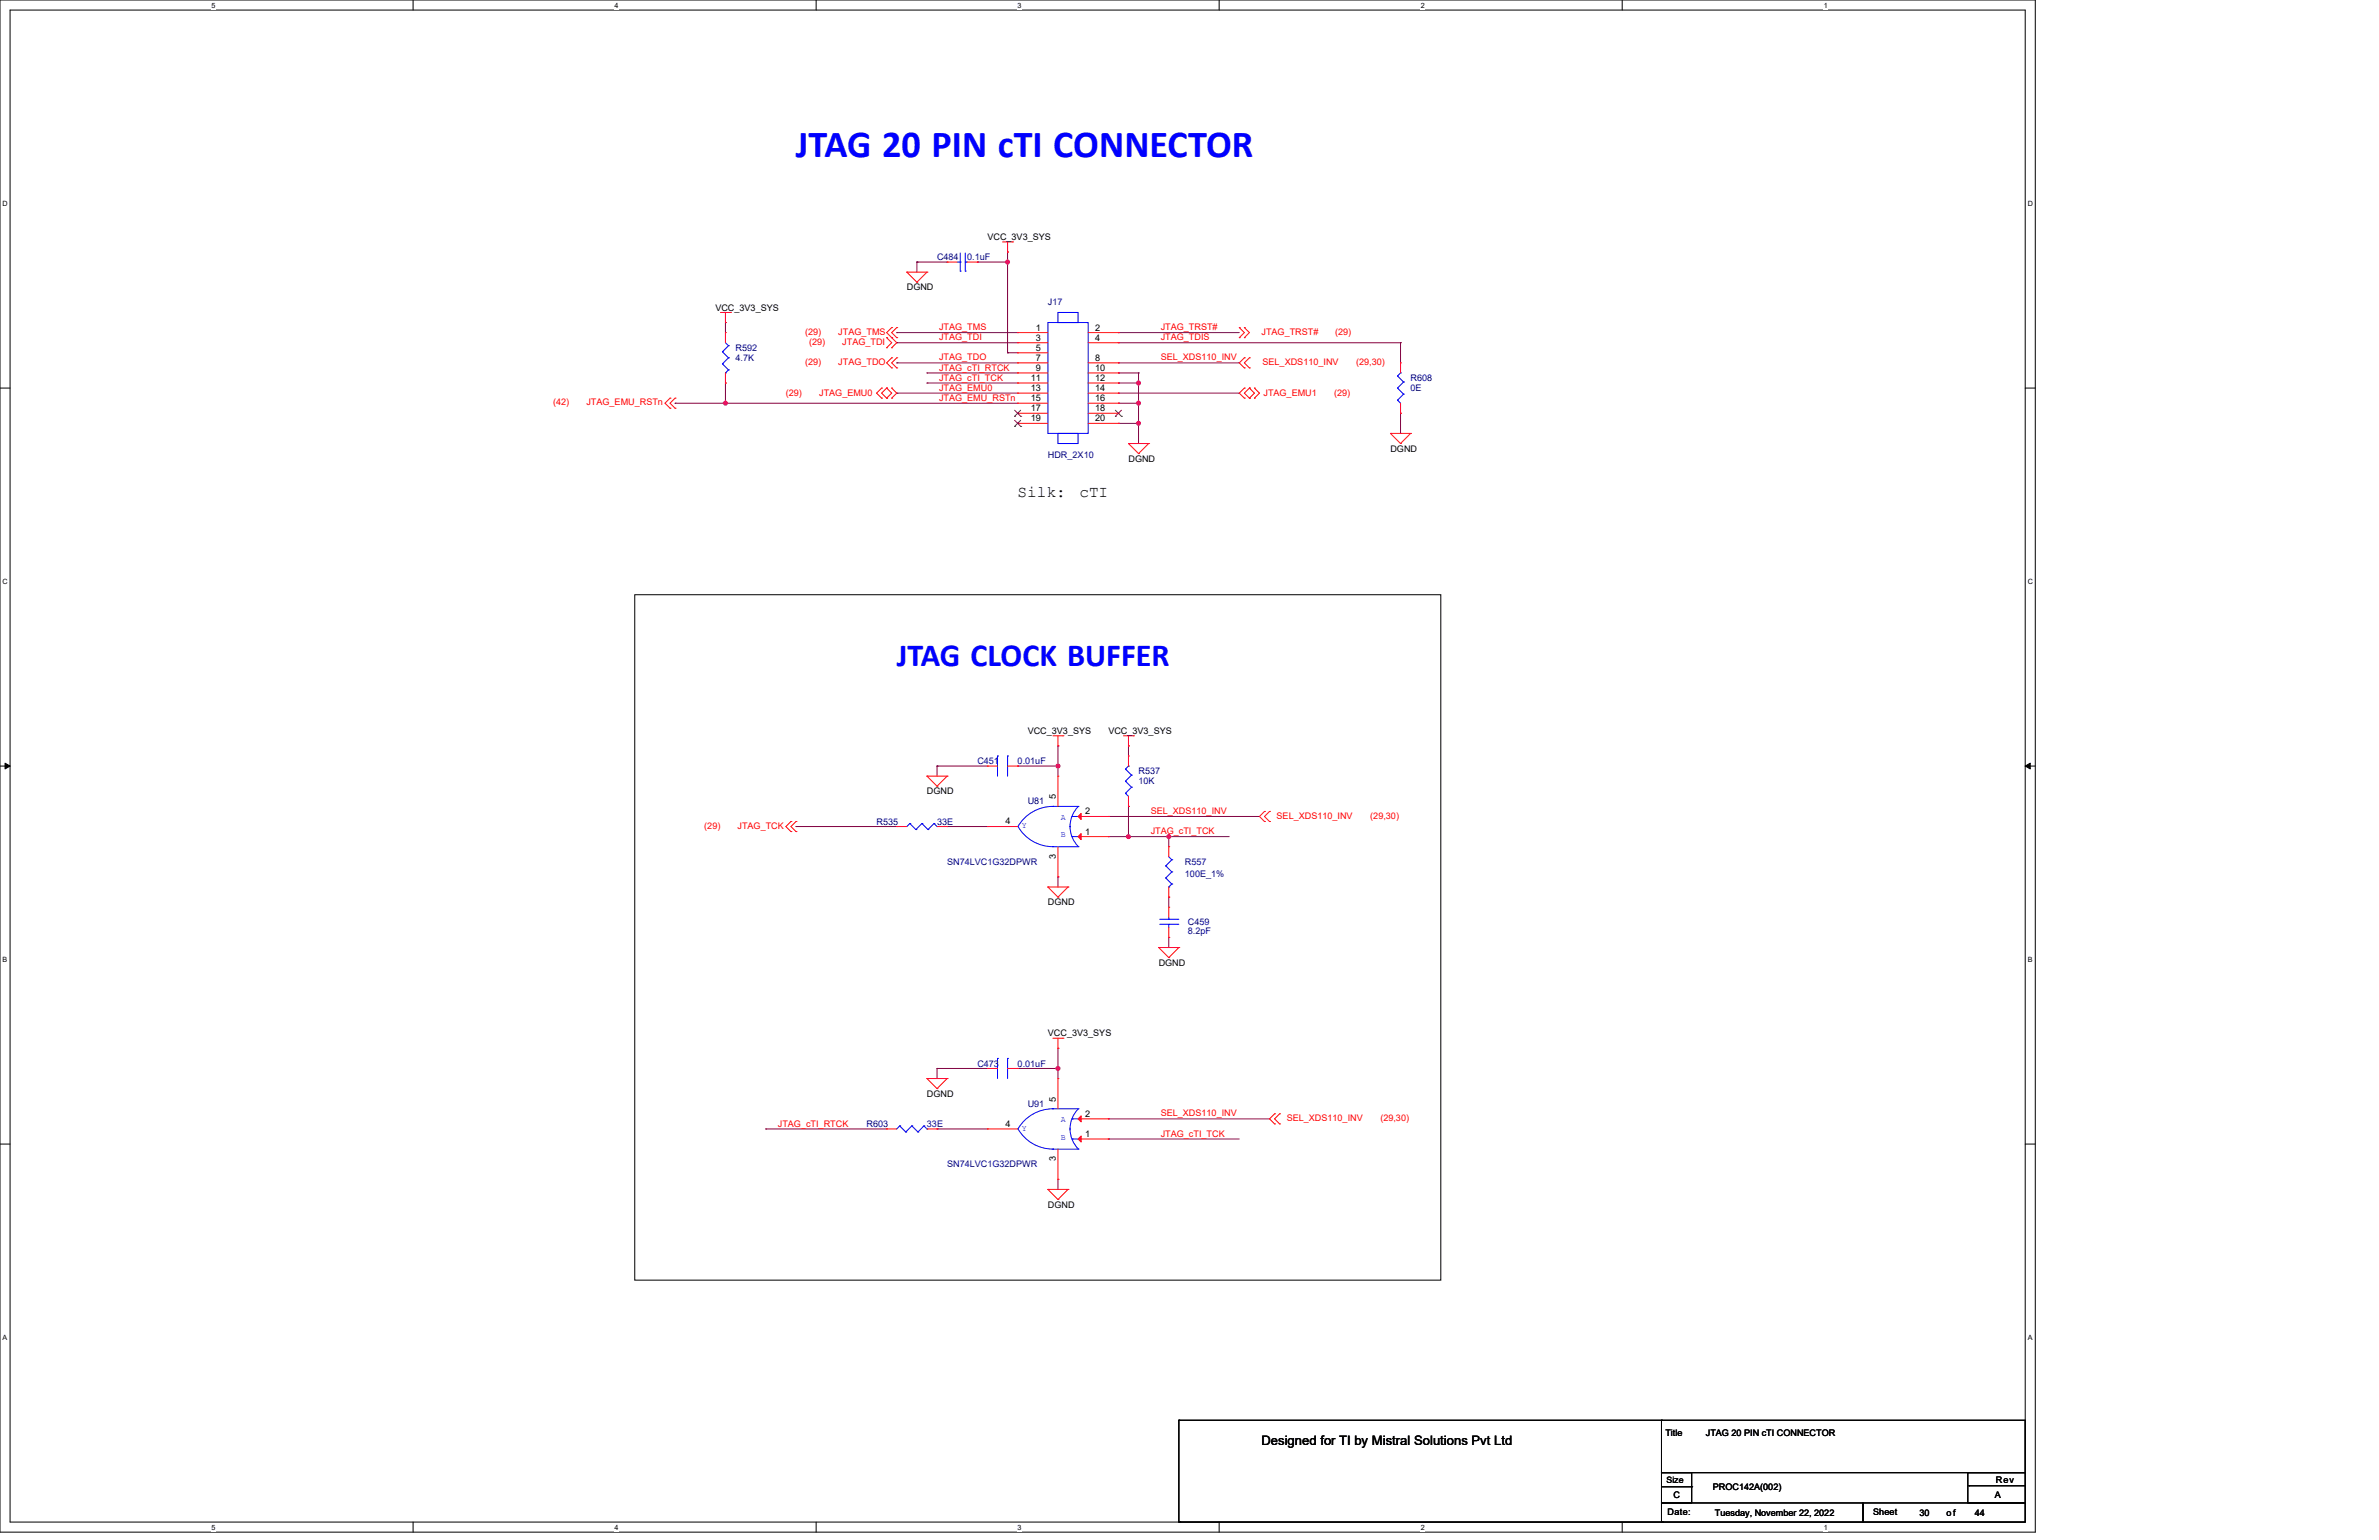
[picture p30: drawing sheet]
<svg xmlns="http://www.w3.org/2000/svg" width="432mm" height="279mm" viewBox="0 0 432 279" stroke-linecap="round" stroke-linejoin="round" font-family="sans-serif">
<defs><g id="words">
<text font-size="6.9" fill="#00f" x="144.5" y="28.6">JTAG 20 PIN cTI CONNECTOR</text>
<text font-size="5.8" fill="#00f" x="162.8" y="120.8">JTAG CLOCK BUFFER</text>
<g font-size="2.9">
<text x="184.7" y="90.2">Silk:</text>
<text x="195.9" y="90.2">cTI</text>
</g>
<text font-size="2.4" x="229" y="262.2">Designed for TI by Mistral Solutions Pvt Ltd</text>
<g font-size="1.6" fill="#000080">
<text x="170.1" y="47.2">C484</text>
<text x="175.6" y="47.2">0.1uF</text>
<text x="190.2" y="55.4">J17</text>
<text x="133.5" y="63.7">R592</text>
<text x="133.5" y="65.5">4.7K</text>
<text x="256" y="69.1">R608</text>
<text x="256" y="71">0E</text>
<text x="190.2" y="83">HDR_2X10</text>
<text x="177.4" y="138.6">C451</text>
<text x="184.7" y="138.6">0.01uF</text>
<text x="206.7" y="140.5">R537</text>
<text x="206.7" y="142.3">10K</text>
<text x="159.1" y="149.6">R535</text>
<text x="170.1" y="149.6">33E</text>
<text x="186.5" y="146">U81</text>
<text x="171.9" y="156.9">SN74LVC1G32DPWR</text>
<text x="215.1" y="156.9">R557</text>
<text x="215.1" y="159.1">100E_1%</text>
<text x="215.6" y="167.9">C459</text>
<text x="215.6" y="169.5">8.2pF</text>
<text x="177.4" y="193.5">C473</text>
<text x="184.7" y="193.5">0.01uF</text>
<text x="186.5" y="200.8">U91</text>
<text x="157.3" y="204.5">R603</text>
<text x="168.2" y="204.5">33E</text>
<text x="171.9" y="211.8">SN74LVC1G32DPWR</text>
</g>
<g font-size="1.6">
<text x="179.2" y="43.5">VCC_3V3_SYS</text>
<text x="164.6" y="52.7">DGND</text>
<text x="129.8" y="56.3">VCC_3V3_SYS</text>
<text x="188" y="60">1</text>
<text x="198.8" y="60">2</text>
<text x="188" y="61.8">3</text>
<text x="188" y="63.6">5</text>
<text x="188" y="65.5">7</text>
<text x="198.8" y="61.8">4</text>
<text x="198.8" y="65.5">8</text>
<text x="187.1" y="69.1">11</text>
<text x="187.1" y="71">13</text>
<text x="188" y="67.3">9</text>
<text x="198.8" y="67.3">10</text>
<text x="198.8" y="69.1">12</text>
<text x="198.8" y="71">14</text>
<text x="187.1" y="72.8">15</text>
<text x="187.1" y="74.6">17</text>
<text x="187.1" y="76.4">19</text>
<text x="198.8" y="72.8">16</text>
<text x="198.8" y="74.6">18</text>
<text x="198.8" y="76.4">20</text>
<text x="204.8" y="83.8">DGND</text>
<text x="252.4" y="81.9">DGND</text>
<text x="186.5" y="133.1">VCC_3V3_SYS</text>
<text x="201.2" y="133.1">VCC_3V3_SYS</text>
<text x="168.2" y="144.1">DGND</text>
<text x="182.5" y="149.6">4</text>
<text x="191.7" y="145" transform="rotate(-90 191.7 145)">5</text>
<text x="197" y="147.8">2</text>
<text x="191.7" y="155.8" transform="rotate(-90 191.7 155.8)">3</text>
<text x="197" y="151.4">1</text>
<text x="190.2" y="164.2">DGND</text>
<text x="210.3" y="175.2">DGND</text>
<text x="190.2" y="188">VCC_3V3_SYS</text>
<text x="168.2" y="199">DGND</text>
<text x="191.7" y="199.9" transform="rotate(-90 191.7 199.9)">5</text>
<text x="197" y="202.6">2</text>
<text x="182.5" y="204.4">4</text>
<text x="197" y="206.3">1</text>
<text x="191.7" y="210.7" transform="rotate(-90 191.7 210.7)">3</text>
<text x="190.2" y="219.1">DGND</text>
<text x="302.3" y="260.6">Title</text>
<text x="309.6" y="260.6">JTAG 20 PIN cTI CONNECTOR</text>
<text x="302.5" y="269">Size</text>
<text x="362.3" y="269">Rev</text>
<text x="302.7" y="274.9">Date:</text>
<text x="303.8" y="271.8">C</text>
<text x="310.9" y="270.3">PROC142A(002)</text>
<text x="311.3" y="275.1">Tuesday, November 22, 2022</text>
<text x="340" y="274.9">Sheet</text>
<text x="348.4" y="275.1">30</text>
<text x="353.3" y="275.1">of</text>
<text x="358.4" y="275.1">44</text>
<text x="362.1" y="271.8">A</text>
</g>
<g font-size="1.6" fill="#f00">
<text x="170.4" y="59.9">JTAG_TMS</text>
<text x="210.7" y="59.9">JTAG_TRST#</text>
<text x="146.1" y="60.7">(29)</text>
<text x="146.9" y="62.6">(29)</text>
<text x="152.2" y="60.7">JTAG_TMS</text>
<text x="152.9" y="62.6">JTAG_TDI</text>
<text x="170.4" y="65.4">JTAG_TDO</text>
<text x="170.4" y="61.7">JTAG_TDI</text>
<text x="210.7" y="65.4">SEL_XDS110_INV</text>
<text x="210.7" y="61.7">JTAG_TDIS</text>
<text x="229" y="60.7">JTAG_TRST#</text>
<text x="242.3" y="60.7">(29)</text>
<text x="142.6" y="71.9">(29)</text>
<text x="146.1" y="66.2">(29)</text>
<text x="148.7" y="71.9">JTAG_EMU0</text>
<text x="152.2" y="66.2">JTAG_TDO</text>
<text x="170.4" y="69.1">JTAG_cTI_TCK</text>
<text x="170.4" y="67.2">JTAG_cTI_RTCK</text>
<text x="170.4" y="70.9">JTAG_EMU0</text>
<text x="229.2" y="66.2">SEL_XDS110_INV</text>
<text x="229.3" y="71.9">JTAG_EMU1</text>
<text x="242.1" y="71.9">(29)</text>
<text x="246.2" y="66.2">(29,30)</text>
<text x="100.4" y="73.5">(42)</text>
<text x="106.4" y="73.5">JTAG_EMU_RSTn</text>
<text x="170.4" y="72.7">JTAG_EMU_RSTn</text>
<text x="208.9" y="147.7">SEL_XDS110_INV</text>
<text x="231.7" y="148.5">SEL_XDS110_INV</text>
<text x="248.7" y="148.5">(29,30)</text>
<text x="127.8" y="150.3">(29)</text>
<text x="133.9" y="150.3">JTAG_TCK</text>
<text x="208.9" y="151.3">JTAG_cTI_TCK</text>
<text x="210.7" y="202.6">SEL_XDS110_INV</text>
<text x="233.5" y="203.4">SEL_XDS110_INV</text>
<text x="250.5" y="203.4">(29,30)</text>
<text x="141.2" y="204.4">JTAG_cTI_RTCK</text>
<text x="210.7" y="206.2">JTAG_cTI_TCK</text>
</g>
<g font-size="1.5" fill="#00f">
<text x="192.6" y="148.8">A</text>
<text x="185.4" y="150.3">Y</text>
<text x="192.6" y="151.9">B</text>
<text x="192.6" y="203.7">A</text>
<text x="185.4" y="205.1">Y</text>
<text x="192.6" y="206.8">B</text>
</g>
<g font-size="1.3">
<text x="38.4" y="1.4">5</text>
<text x="111.6" y="1.4">4</text>
<text x="184.7" y="1.4">3</text>
<text x="257.9" y="1.4">2</text>
<text x="331" y="1.4">1</text>
<text x=".5" y="37.3">D</text>
<text x="368" y="37.3">D</text>
<text x=".5" y="105.9">C</text>
<text x="368" y="105.9">C</text>
<text x=".5" y="174.4">B</text>
<text x="368" y="174.4">B</text>
<text x=".5" y="243">A</text>
<text x="368" y="243">A</text>
<text x="38.4" y="277.5">5</text>
<text x="111.6" y="277.5">4</text>
<text x="184.7" y="277.5">3</text>
<text x="257.9" y="277.5">2</text>
<text x="331" y="277.5">1</text>
</g>
</g></defs>
<path d="M0 0h369.4v278h-369.4zM1.8 1.8h365.8v274.3h-365.8z" fill="none" stroke="#000" stroke-width=".18"/>
<g fill="#fff">
<path d="M38.4 .2h.7v1.4h-.7z"/>
<path d="M38.4 276.3h.7v1.5h-.7z"/>
</g>
<path d="M75 0v1.8M75 276.1v1.9" fill="none" stroke="#000" stroke-width=".18"/>
<g fill="#fff">
<path d="M111.6 .2h.7v1.4h-.7z"/>
<path d="M111.6 276.3h.7v1.5h-.7z"/>
</g>
<path d="M148.1 0v1.8M148.1 276.1v1.9" fill="none" stroke="#000" stroke-width=".18"/>
<g fill="#fff">
<path d="M184.7 .2h.7v1.4h-.7z"/>
<path d="M184.7 276.3h.7v1.5h-.7z"/>
</g>
<path d="M221.3 0v1.8M221.3 276.1v1.9" fill="none" stroke="#000" stroke-width=".18"/>
<g fill="#fff">
<path d="M257.9 .2h.7v1.4h-.7z"/>
<path d="M257.9 276.3h.7v1.5h-.7z"/>
</g>
<path d="M294.4 0v1.8M294.4 276.1v1.9" fill="none" stroke="#000" stroke-width=".18"/>
<g fill="#fff">
<path d="M331 .2h.7v1.4h-.7z"/>
<path d="M331 276.3h.7v1.5h-.7z"/>
<path d="M.5 36.1h.9v1.5h-.9z"/>
<path d="M368 36.1h1v1.5h-1z"/>
<path d="M.5 104.7h.9v1.5h-.9z"/>
<path d="M368 104.7h1v1.5h-1z"/>
</g>
<path d="M0 70.4h1.8M367.6 70.4h1.8" fill="none" stroke="#000" stroke-width=".18"/>
<g fill="#fff">
<path d="M.5 173.3h.8v1.4h-.8z"/>
<path d="M368 173.3h.9v1.4h-.9z"/>
</g>
<path d="M0 139h1.8M.9 138.5l.9 .5-.9 .5zM367.6 139l.9-.5v1zM367.6 139h1.8" fill="none" stroke="#000" stroke-width=".18"/>
<path d="M.9 138.5l.9 .5-.9 .5zM367.6 139l.9-.5v1z" fill="#000"/>
<g fill="#fff">
<path d="M.5 241.9h.8v1.4h-.8z"/>
<path d="M368 241.9h.9v1.4h-.9z"/>
</g>
<path d="M115.2 107.9h146.3v124.4h-146.3zM0 207.6h1.8M367.6 207.6h1.8" fill="none" stroke="#000" stroke-width=".18"/>
<path d="M204.8 146.3h.1M204.8 151.8h.1M204.8 151.8h18.3M204.8 146.3v5.5M212.1 151.8h.1M212.1 151.8v1.8" fill="none" stroke="#800040" stroke-width=".18"/>
<circle cx="212.1" cy="151.8" r=".36" fill="#f0f"/>
<circle cx="212.1" cy="151.8" r=".36" fill="none" stroke="#f0f" stroke-width=".18"/>
<circle cx="204.8" cy="151.8" r=".36" fill="#f0f"/>
<circle cx="204.8" cy="151.8" r=".36" fill="none" stroke="#f0f" stroke-width=".18"/>
<g fill="none" stroke="#800040" stroke-width=".18">
<path d="M131.7 58.5h.1M131.7 58.5v1.8M162.8 65.8h.1M162.8 62.2h.1M162.8 60.3h.1M162.8 71.3h.1M162.8 60.3h21.9M162.8 65.8h21.9M162.8 62.2h21.9M162.8 71.3h21.9M168.2 69.5h.1M168.2 67.7h.1"/>
<path d="M168.2 69.5h16.5M168.2 67.7h16.5M203 60.3h.1M203 65.8h.1M203 69.5h.1M203 67.7h.1M203 69.5h3.7M203 67.7h3.7M203 60.3h21.9M203 65.8h21.9M206.7 67.7h.1M206.7 69.5h.1"/>
<path d="M206.7 67.7v5.5M192 135.3h.1M192 135.3v3.7M204.8 135.3h.1M204.8 135.3v1.9M144.5 150h.1M144.5 150h18.3M171.9 150h.1M171.9 150h7.3M192 190.2h.1M192 190.2v3.7M139 204.8h.1"/>
<path d="M139 204.8h21.9M170.1 204.8h.1M170.1 204.8h9.1"/>
</g>
<circle cx="206.6" cy="73.1" r=".36" fill="#f0f"/>
<circle cx="206.6" cy="73.1" r=".36" fill="none" stroke="#f0f" stroke-width=".18"/>
<circle cx="206.6" cy="69.5" r=".36" fill="#f0f"/>
<circle cx="206.6" cy="69.5" r=".36" fill="none" stroke="#f0f" stroke-width=".18"/>
<g fill="none" stroke="#800040" stroke-width=".18">
<path d="M131.7 73.2h.1M131.7 69.5h.1M131.7 73.2h53M131.7 69.5v3.7M203 73.2h.1M203 62.2h.1M203 73.2h3.7M203 62.2h51.2M206.7 73.2h.1M206.7 73.2v3.6M254.2 62.2h.1M254.2 75h.1"/>
<path d="M254.2 62.2v3.6M254.2 75v3.6"/>
</g>
<circle cx="131.7" cy="73.1" r=".36" fill="#f0f"/>
<circle cx="131.7" cy="73.1" r=".36" fill="none" stroke="#f0f" stroke-width=".18"/>
<path d="M170.1 139h.1M170.1 139h9.1M170.1 139v1.8M184.7 139h.1M184.7 139h7.3M192 139h.1M192 139v1.8" fill="none" stroke="#800040" stroke-width=".18"/>
<circle cx="192" cy="139" r=".36" fill="#f0f"/>
<circle cx="192" cy="139" r=".36" fill="none" stroke="#f0f" stroke-width=".18"/>
<path d="M170.1 193.9h.1M170.1 193.9h9.1M184.7 193.9h.1M184.7 193.9h7.3" fill="none" stroke="#800040" stroke-width=".18"/>
<circle cx="192" cy="193.8" r=".36" fill="#f0f"/>
<circle cx="192" cy="193.8" r=".36" fill="none" stroke="#f0f" stroke-width=".18"/>
<g fill="none" stroke="#800040" stroke-width=".18">
<path d="M203 76.8h.1M203 76.8h3.7M206.7 76.8h.1M206.7 76.8v3.7M201.2 151.8h.1M201.2 151.8h3.6M170.1 193.9h.1M170.1 193.9v1.8M192 193.9h.1M192 193.9v1.8M201.2 203h.1M201.2 206.7h.1"/>
<path d="M201.2 203h29.2M201.2 206.7h23.7"/>
</g>
<circle cx="206.6" cy="76.8" r=".36" fill="#f0f"/>
<circle cx="206.6" cy="76.8" r=".36" fill="none" stroke="#f0f" stroke-width=".18"/>
<g fill="none" stroke="#800040" stroke-width=".18">
<path d="M166.4 47.5h.1M166.4 47.5h5.5M166.4 47.5v1.9M177.4 47.5h.1M177.4 47.5h5.5M182.9 47.5h.1M182.9 47.5v16.5M182.9 64h.1M182.9 64h1.8M192 159.1h.1M192 159.1v1.8M212.1 162.8h.1"/>
<path d="M212.1 170.1h.1M212.1 162.8v1.8M212.1 170.1v1.8M192 214h.1M192 214v1.8"/>
</g>
<circle cx="182.9" cy="47.5" r=".36" fill="#f0f"/>
<circle cx="182.9" cy="47.5" r=".36" fill="none" stroke="#f0f" stroke-width=".18"/>
<path d="M182.9 45.7h.1M182.9 45.7v1.8M122.5 73.2h.1M122.5 73.2h9.2M203 71.3h.1M203 71.3h21.9M201.2 148.1h.1M201.2 148.1h27.4" fill="none" stroke="#800040" stroke-width=".18"/>
<g fill="none" stroke="#f00" stroke-width=".18">
<path d="M130.8 56.7h1.8M131.7 58.5h.1M131.7 56.7v1.8M132.6 56.7h.1M161.8 59.4h.1M161.8 59.4l-.9 .9 1.9 1.9-1 .9M162.8 59.4h.1M162.8 59.4l-1 .9 1 1M164.6 49.4h.1M164.6 49.4h3.6M164.6 49.4l1.8 1.8M166.4 51.2h.1"/>
<path d="M168.2 49.4h.1M168.2 49.4l-1.8 1.8M171.9 47.5h.1M171.9 47.5h1.8M175.6 47.5h1.8M177.4 47.5h.1M182 43.9h1.8M182.9 45.7h.1M182.9 43.9v1.8M183.8 43.9h.1M224.9 59.4h.1M224.9 59.4l1 .9-1 1"/>
<path d="M225.9 59.4h.1M225.9 59.4l.9 .9-.9 1M121.6 74.1h.1M121.6 72.2h.1M121.6 72.2l-.9 1 .9 .9M122.5 74.1h.1M122.5 72.2h.1M122.5 72.2l-.9 1 .9 .9M131.7 60.3h.1M131.7 69.5h.1M131.7 60.3v1.9M131.7 67.7v1.8"/>
<path d="M160 70.4h.1M160 72.2h.1M160 70.4l-.9 .9 .9 .9M160.9 61.3h.1M160.9 63.1h.1M160.9 72.2h.1M160.9 70.4h.1M160.9 61.3l.9 .9-.9 .9M160.9 70.4l.9 .9-.9 .9M160.9 70.4l-.9 .9 .9 .9M161.8 66.8h.1M161.8 64.9h.1"/>
<path d="M161.8 63.1h.1M161.8 61.3h.1M161.8 70.4h.1M161.8 72.2h.1M161.8 64.9l-.9 .9 .9 1M161.8 70.4l1 .9-1 .9M162.8 66.8h.1M162.8 64.9h.1M162.8 61.3h.1M162.8 64.9l-1 .9 1 1M184.7 60.3h.1M184.7 62.2h.1"/>
<path d="M184.7 64h.1M184.7 65.8h.1M184.7 67.7h.1M184.7 69.5h.1M184.7 71.3h.1M184.7 73.2h.1M184.7 75h.1M184.7 76.8h.1M184.7 60.3h5.5M184.7 62.2h5.5M184.7 65.8h5.5M184.7 67.7h5.5"/>
<path d="M184.7 69.5h5.5M184.7 71.3h5.5M184.7 73.2h5.5M184.7 75h5.5M184.7 76.8h5.5M184.7 64h5.5M197.5 60.3h5.5M197.5 62.2h5.5M197.5 65.8h5.5M197.5 67.7h5.5M197.5 69.5h5.5M197.5 71.3h5.5"/>
<path d="M197.5 73.2h5.5M197.5 75h5.5M197.5 76.8h5.5M203 60.3h.1M203 62.2h.1M203 65.8h.1M203 67.7h.1M203 69.5h.1M203 71.3h.1M203 73.2h.1M203 75h.1M203 76.8h.1"/>
<path d="M224.9 61.3h.1M225.9 61.3h.1M225.9 66.8h.1M225.9 64.9h.1M225.9 70.4h.1M225.9 72.2h.1M225.9 64.9l-1 .9 1 1M225.9 70.4l-1 .9 1 .9M226.8 64.9h.1M226.8 66.8h.1M226.8 72.2h.1M226.8 70.4h.1"/>
<path d="M226.8 64.9l-.9 .9 .9 1M226.8 70.4l-.9 .9 .9 .9M226.8 70.4l.9 .9-.9 .9M227.7 70.4h.1M227.7 72.2h.1M227.7 70.4l.9 .9-.9 .9M252.4 78.6h.1M252.4 78.6h3.6M252.4 78.6l1.8 1.9M254.2 75h.1M254.2 65.8h.1M254.2 65.8v1.9"/>
<path d="M254.2 73.2v1.8M256 78.6h.1M256 78.6l-1.8 1.9M204.8 80.5h.1M204.8 80.5h3.7M204.8 80.5l1.9 1.8M206.7 82.3h.1M208.5 80.5h.1M208.5 80.5l-1.8 1.8M254.2 80.5h.1M179.2 139h.1M179.2 139h1.9"/>
<path d="M182.9 139h1.8M184.7 139h.1M191.1 133.5h1.8M192 135.3h.1M192 133.5v1.8M192.9 133.5h.1M203.9 133.5h1.8M204.8 135.3h.1M204.8 137.2h.1M204.8 133.5v1.8M204.8 137.2v1.8M205.7 133.5h.1"/>
<path d="M143.6 150.9h.1M143.6 149h.1M143.6 149l-1 1 1 .9M144.5 150.9h.1M144.5 149h.1M144.5 149l-.9 1 .9 .9M162.8 150h.1M162.8 150h1.8M168.2 140.8h.1M168.2 140.8h3.7M168.2 140.8l1.9 1.8M170.1 142.6h.1"/>
<path d="M170.1 150h1.8M171.9 140.8h.1M171.9 150h.1M171.9 140.8l-1.8 1.8M204.8 146.3h.1M204.8 144.5v1.8M212.1 153.6h.1M212.1 153.6v1.8M229.5 149h.1M229.5 147.2h.1M229.5 147.2l-.9 .9 .9 .9M230.4 147.2h.1"/>
<path d="M230.4 149h.1M230.4 147.2l-.9 .9 .9 .9M190.2 160.9h.1M190.2 160.9h3.7M190.2 160.9l1.8 1.9M192 162.8h.1M193.9 160.9h.1M193.9 160.9l-1.9 1.9M210.3 171.9h.1M210.3 171.9h3.7M210.3 171.9l1.8 1.8M212.1 173.7h.1"/>
<path d="M212.1 162.8h.1M212.1 164.6h.1M212.1 170.1h.1M212.1 160.9v1.9M212.1 164.6v1.8M212.1 168.2v1.9M214 171.9h.1M214 171.9l-1.9 1.8M168.2 195.7h.1M168.2 195.7h3.7M168.2 195.7l1.9 1.8M170.1 197.5h.1"/>
<path d="M171.9 195.7h.1M171.9 195.7l-1.8 1.8M179.2 193.9h.1M179.2 193.9h1.9M182.9 193.9h1.8M184.7 193.9h.1M191.1 188.4h1.8M192 190.2h.1M192 188.4v1.8M192.9 188.4h.1M160.9 204.8h.1M160.9 204.8h1.9"/>
<path d="M168.2 204.8h1.9M170.1 204.8h.1M190.2 215.8h.1M190.2 215.8h3.7M190.2 215.8l1.8 1.8M192 217.6h.1M193.9 215.8h.1M193.9 215.8l-1.9 1.8M231.3 203.9h.1M231.3 202.1h.1M231.3 202.1l-.9 .9 .9 .9M232.3 202.1h.1"/>
<path d="M232.3 203.9h.1M232.3 202.1l-1 .9 1 .9"/>
</g>
<g fill="none" stroke="#000" stroke-width=".18">
<path d="M214 257.7h.1M214 257.7h87.8M214 257.7v18.4M301.6 257.7h66v9.5h-66zM214 276.1h.1M214.2 276.1h.1M214.2 276.1h87.7M301.6 267.2h5.5v5.5h-5.5zM301.6 272.7h36.5v3.4h-36.5zM301.6 269.7h5.5M307.1 269.7h.1M338.1 272.7h29.5v3.4h-29.5z"/>
<path d="M357.2 267.2h10.4v5.5h-10.4zM357.3 269.6h.1M357.3 269.6h10.3"/>
</g>
<g fill="none" stroke="#00f" stroke-width=".18">
<path d="M173.7 47.5h.6M174.3 49.2h.1M174.3 47.5h.1M174.3 45.9v3.3M175.2 47.5h.1M175.2 49.2h.1M175.2 47.5h.4M175.2 45.9v3.3M190.2 58.5h7.3v20.1h-7.3zM192 56.7h3.7v1.8h-3.7zM131.1 63.8h.1M131.1 66h.1"/>
<path d="M131.1 63.8l1.1 1.1M131.1 66l1.1 1.1M131.7 67.7h.1M131.7 62.2l.5 .5M132.2 62.7h.1M132.2 64.9h.1M132.2 67.1h.1M132.2 62.7l-1.1 1.1M132.2 64.9l-1.1 1.1M132.2 67.1l-.5 .6M192 78.6h3.7v1.9h-3.7zM253.7 72.6h.1"/>
<path d="M253.7 70.4h.1M253.7 68.2h.1M253.7 72.6l.5 .6M253.7 70.4l1 1.1M253.7 68.2l1 1.1M254.2 67.7h.1M254.2 67.7l-.5 .5M254.7 71.5h.1M254.7 69.3h.1M254.7 71.5l-1 1.1M254.7 69.3l-1 1.1M181.1 137.2h.1"/>
<path d="M181.1 137.2v3.6M182.9 137.2h.1M182.9 137.2v3.6M204.3 139.5h.1M204.3 139.5l1.1 1.1M204.8 139h.1M204.8 139l-.5 .5M165.1 149.4h.1M165.1 149.4l-.5 .6M165.1 149.4l1.1 1.1M166.2 150.5h.1M167.3 149.4h.1"/>
<path d="M167.3 149.4l-1.1 1.1M167.3 149.4l1.1 1.1M168.4 150.5h.1M169.5 149.4h.1M169.5 149.4l-1.1 1.1M169.5 149.4l.6 .6M170.1 150h.1M204.3 143.9h.1M204.3 141.7h.1M204.3 143.9l.5 .6M204.3 141.7l1.1 1.1M205.4 142.8h.1"/>
<path d="M205.4 140.6h.1M205.4 142.8l-1.1 1.1M205.4 140.6l-1.1 1.1M211.6 157.1h.1M211.6 159.3h.1M211.6 157.1l1.1 1.1M211.6 159.3l1.1 1.1M212.1 155.4l.6 .6M212.7 156h.1M212.7 158.2h.1M212.7 156l-1.1 1.1M212.7 158.2l-1.1 1.1"/>
<path d="M210.5 167.7h3.3M210.5 166.8h3.3M212.1 160.9h.1M212.1 166.8h.1M212.1 167.7h.1M212.1 166.4v.4M212.1 167.7v.5M212.7 160.4h.1M212.7 160.4l-.6 .5M213.8 167.7h.1M213.8 166.8h.1M181.1 192h.1"/>
<path d="M181.1 192v3.7M182.9 192h.1M182.9 192v3.7M163.3 204.3h.1M163.3 204.3l-.5 .5M163.3 204.3l1.1 1.1M164.4 205.4h.1M165.5 204.3h.1M165.5 204.3l-1.1 1.1M165.5 204.3l1.1 1.1M166.6 205.4h.1M167.7 204.3h.1"/>
<path d="M167.7 204.3l-1.1 1.1M167.7 204.3l.5 .5M168.2 204.8h.1M184.8 204.8a7.3 7.3 0 0 0 6.4 3.7h-.1M191.1 208.5h4.6M194.6 203h.1M194.6 206.7h.1M194.6 203h1.1M194.6 206.7h1.1M195.7 201.2h.1M195.7 208.5h.1M195.7 201.2h-4.5a7.3 7.3 0 0 0-6.5 3.7"/>
<path d="M195.7 201.2a5.1 5.1 0 0 0-1.5 3.7l.1 1.1 .4 1 1 1.4"/>
</g>
<path d="M184.2 75.5h.1M184.2 77.4h.1M184.2 74.4l1.1 1.1M184.2 76.3l1.1 1.1M185.3 74.4l-1.1 1.1M185.3 76.3l-1.1 1.1M185.3 75.5h.1M185.3 77.4h.1M202.4 75.5h.1M202.4 74.4l1.2 1.1M203.5 74.4l-1.1 1.1M203.6 75.5h.1" fill="none" stroke="#804000" stroke-width=".18"/>
<path d="M196.2 206.1v1.1l-.5-.5z" fill="#f00"/>
<path d="M195.7 206.7h5.5M196.2 206.1v1.1l-.5-.5zM201.2 206.7h.1" fill="none" stroke="#f00" stroke-width=".18"/>
<path d="M196.2 202.4v1.1l-.5-.5z" fill="#f00"/>
<path d="M192 195.7h.1M192 195.7v5.5M179.2 204.8h.1M179.2 204.8h5.5M192 214h.1M192 208.5v5.5M195.7 203h5.5M196.2 202.4v1.1l-.5-.5zM201.2 203h.1" fill="none" stroke="#f00" stroke-width=".18"/>
<path d="M184.8 149.9a7.3 7.3 0 0 0 6.4 3.7h4.5M194.6 148.1h.1M194.6 151.8h.1M194.6 148.1h1.1M194.6 151.8h1.1M195.7 146.3h.1M195.7 153.6h.1M195.7 146.3h-4.5a7.3 7.3 0 0 0-6.5 3.7M195.7 146.3a5.1 5.1 0 0 0-1.5 3.7l.1 1.1 .4 1.1 1 1.4" fill="none" stroke="#00f" stroke-width=".18"/>
<path d="M195.7 151.8l.5-.6v1.1z" fill="#f00"/>
<path d="M195.7 151.8l.5-.6v1.1zM195.7 151.8h5.5M201.2 151.8h.1" fill="none" stroke="#f00" stroke-width=".18"/>
<path d="M196.2 147.6v1.1l-.5-.6z" fill="#f00"/>
<path d="M179.2 150h.1M179.2 150h5.5M192 159.1h.1M192 140.8h.1M192 140.8v5.5M192 153.6v5.5M195.7 148.1h5.5M196.2 147.6v1.1l-.5-.6zM201.2 148.1h.1" fill="none" stroke="#f00" stroke-width=".18"/>
<circle cx="212.1" cy="151.8" r=".36" fill="#f0f"/>
<circle cx="212.1" cy="151.8" r=".36" fill="none" stroke="#f0f" stroke-width=".18"/>
<circle cx="204.8" cy="151.8" r=".36" fill="#f0f"/>
<circle cx="204.8" cy="151.8" r=".36" fill="none" stroke="#f0f" stroke-width=".18"/>
<circle cx="206.6" cy="73.1" r=".36" fill="#f0f"/>
<circle cx="206.6" cy="73.1" r=".36" fill="none" stroke="#f0f" stroke-width=".18"/>
<circle cx="206.6" cy="69.5" r=".36" fill="#f0f"/>
<circle cx="206.6" cy="69.5" r=".36" fill="none" stroke="#f0f" stroke-width=".18"/>
<circle cx="131.7" cy="73.1" r=".36" fill="#f0f"/>
<circle cx="131.7" cy="73.1" r=".36" fill="none" stroke="#f0f" stroke-width=".18"/>
<circle cx="192" cy="139" r=".36" fill="#f0f"/>
<circle cx="192" cy="139" r=".36" fill="none" stroke="#f0f" stroke-width=".18"/>
<circle cx="192" cy="193.8" r=".36" fill="#f0f"/>
<circle cx="192" cy="193.8" r=".36" fill="none" stroke="#f0f" stroke-width=".18"/>
<circle cx="206.6" cy="76.8" r=".36" fill="#f0f"/>
<circle cx="206.6" cy="76.8" r=".36" fill="none" stroke="#f0f" stroke-width=".18"/>
<circle cx="182.9" cy="47.5" r=".36" fill="#f0f"/>
<circle cx="182.9" cy="47.5" r=".36" fill="none" stroke="#f0f" stroke-width=".18"/>
<use href="#words"/>
</svg>
